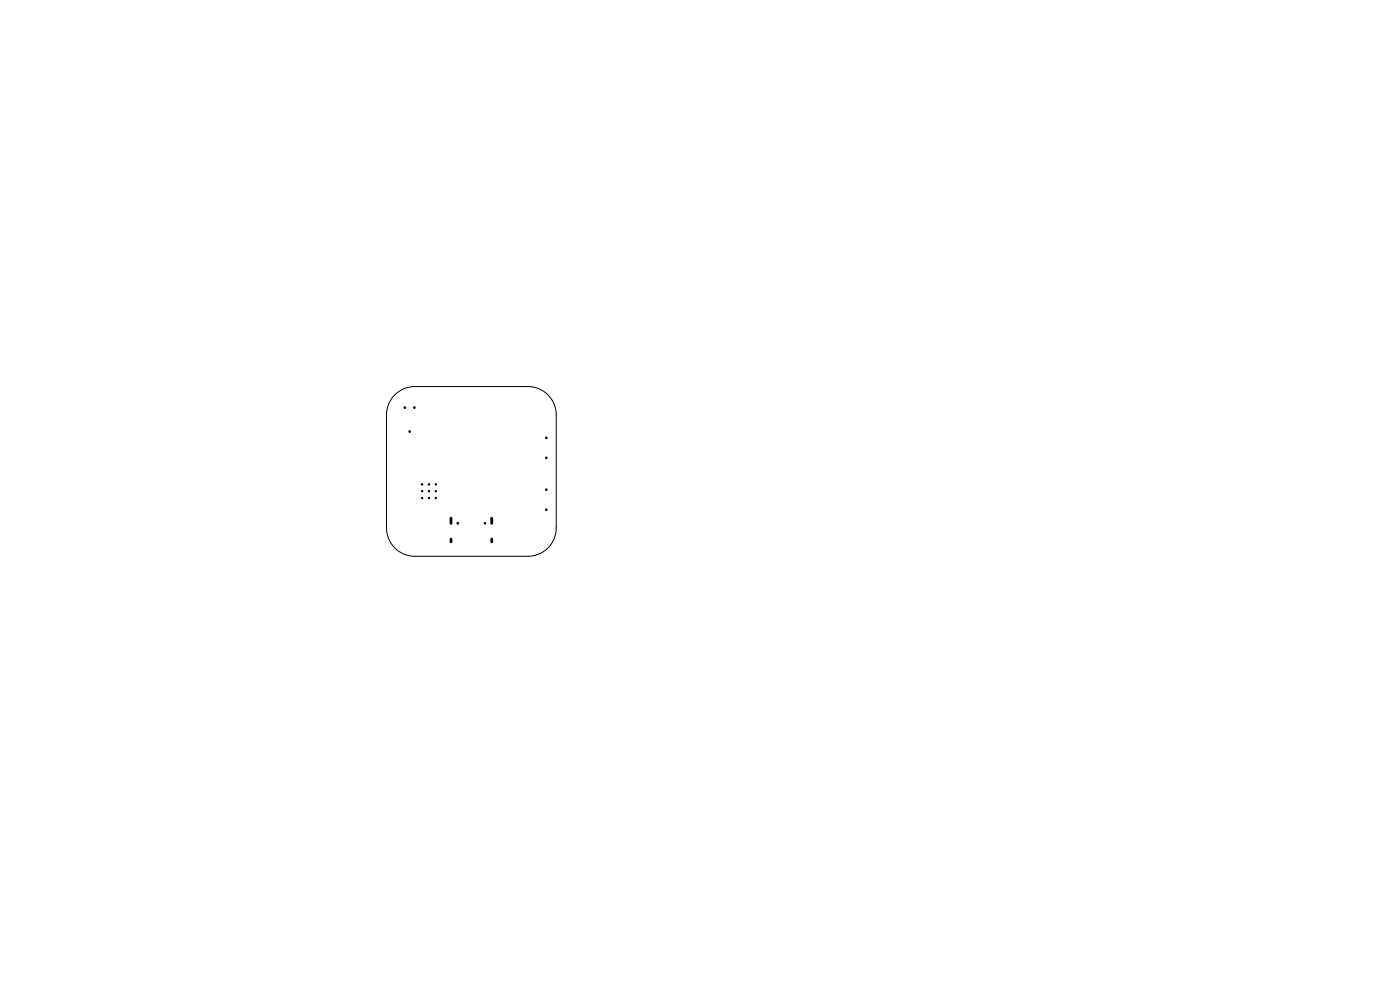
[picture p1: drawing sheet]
<svg xmlns="http://www.w3.org/2000/svg" width="297mm" height="210mm" viewBox="0 0 297 210" stroke-linecap="round" stroke-linejoin="round" font-family="sans-serif">
<path d="M83.8 83.8a6 6 0 0 1 4.2-1.8h24a6 6 0 0 1 6 6v24a6 6 0 0 1-6 6h-24a6 6 0 0 1-6-6v-24a6 6 0 0 1 1.8-4.2z" fill="none" stroke="#000" stroke-width=".21"/>
<g fill="#000" stroke="#000" stroke-width=".21">
<circle cx="85.9" cy="86.5" r=".17"/>
<circle cx="86.9" cy="91.5" r=".17"/>
<circle cx="87.9" cy="86.5" r=".17"/>
<circle cx="115.9" cy="92.9" r=".17"/>
<circle cx="115.9" cy="97.1" r=".17"/>
<circle cx="89.6" cy="104.2" r=".15"/>
<circle cx="89.6" cy="102.7" r=".15"/>
<circle cx="89.6" cy="105.6" r=".15"/>
<circle cx="91" cy="104.2" r=".15"/>
<circle cx="91" cy="102.7" r=".15"/>
<circle cx="91" cy="105.6" r=".15"/>
<circle cx="92.4" cy="104.2" r=".15"/>
<circle cx="92.4" cy="102.7" r=".15"/>
<circle cx="92.5" cy="105.6" r=".15"/>
<circle cx="97.1" cy="111" r=".17"/>
<circle cx="102.9" cy="111" r=".17"/>
<circle cx="115.9" cy="108.1" r=".17"/>
<circle cx="115.9" cy="103.9" r=".17"/>
</g>
<path d="M95.7 109.9v1.1M95.7 114.4v.6M104.3 109.9v1.1M104.3 114.4v.6" fill="none" stroke="#000" stroke-width=".6"/>
</svg>
